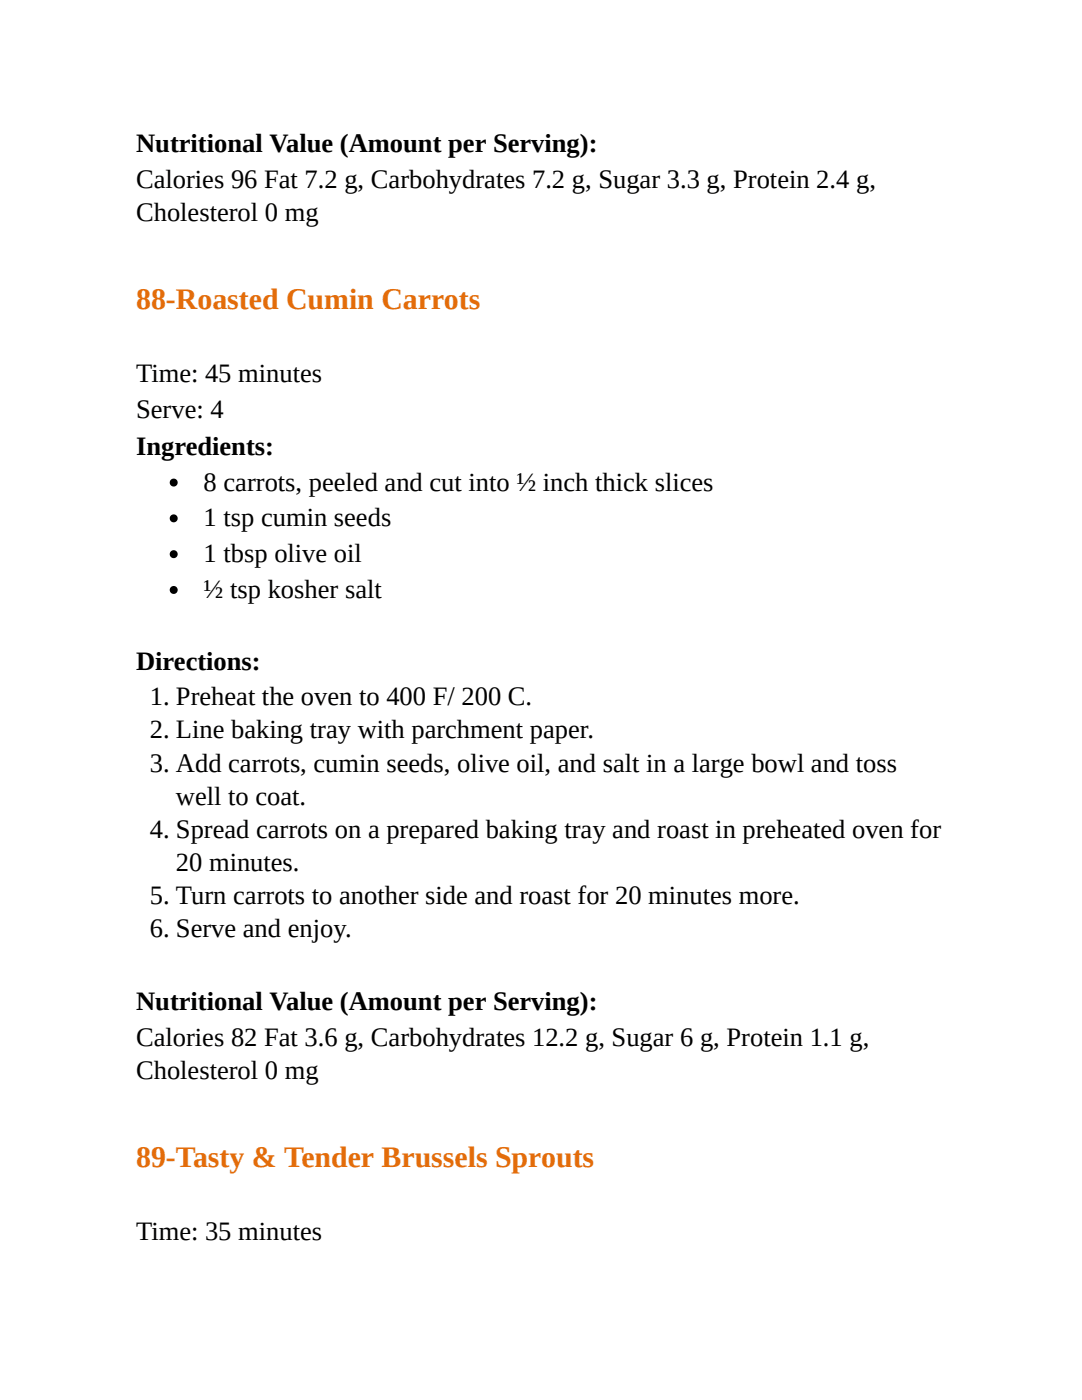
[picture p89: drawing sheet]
<svg xmlns="http://www.w3.org/2000/svg" width="216mm" height="279mm" viewBox="0 0 216 279" stroke-linecap="round" stroke-linejoin="round" font-family="sans-serif">
<defs><g id="words">
<g font-size="6" fill="#e36c0a">
<text x="27.2" y="61.6">88-Roasted Cumin Carrots</text>
<text x="27.2" y="232.8">89-Tasty &amp; Tender Brussels Sprouts</text>
</g>
<g font-size="5.3">
<text x="27.2" y="30.4">Nutritional Value (Amount per Serving):</text>
<text x="27.2" y="37.6">Calories 96 Fat 7.2 g, Carbohydrates 7.2 g, Sugar 3.3 g, Protein 2.4 g,</text>
<text x="27.2" y="44.2">Cholesterol 0 mg</text>
<text x="27.2" y="76.2">Time: 45 minutes</text>
<text x="27.2" y="83.3">Serve: 4</text>
<text x="27.2" y="90.8">Ingredients:</text>
<text x="40.6" y="97.9">8 carrots, peeled and cut into ½ inch thick slices</text>
<text x="40.6" y="105">1 tsp cumin seeds</text>
<text x="40.6" y="112.2">1 tbsp olive oil</text>
<text x="40.6" y="119.3">½ tsp kosher salt</text>
<text x="27.2" y="133.6">Directions:</text>
<text x="29.9" y="140.8">1. Preheat the oven to 400 F/ 200 C.</text>
<text x="29.9" y="147.4">2. Line baking tray with parchment paper.</text>
<text x="29.9" y="154">3. Add carrots, cumin seeds, olive oil, and salt in a large bowl and toss</text>
<text x="35.1" y="160.6">well to coat.</text>
<text x="29.9" y="167.2">4. Spread carrots on a prepared baking tray and roast in preheated oven for</text>
<text x="35.1" y="173.8">20 minutes.</text>
<text x="29.9" y="180.4">5. Turn carrots to another side and roast for 20 minutes more.</text>
<text x="29.9" y="187.1">6. Serve and enjoy.</text>
<text x="27.2" y="201.6">Nutritional Value (Amount per Serving):</text>
<text x="27.2" y="208.8">Calories 82 Fat 3.6 g, Carbohydrates 12.2 g, Sugar 6 g, Protein 1.1 g,</text>
<text x="27.2" y="215.4">Cholesterol 0 mg</text>
<text x="27.2" y="247.4">Time: 35 minutes</text>
</g>
</g></defs>
<g fill="#000">
<circle cx="34.7" cy="96.3" r=".79"/>
<circle cx="34.7" cy="117.7" r=".79"/>
<circle cx="34.7" cy="110.6" r=".79"/>
<circle cx="34.7" cy="103.5" r=".79"/>
</g>
<use href="#words"/>
</svg>
